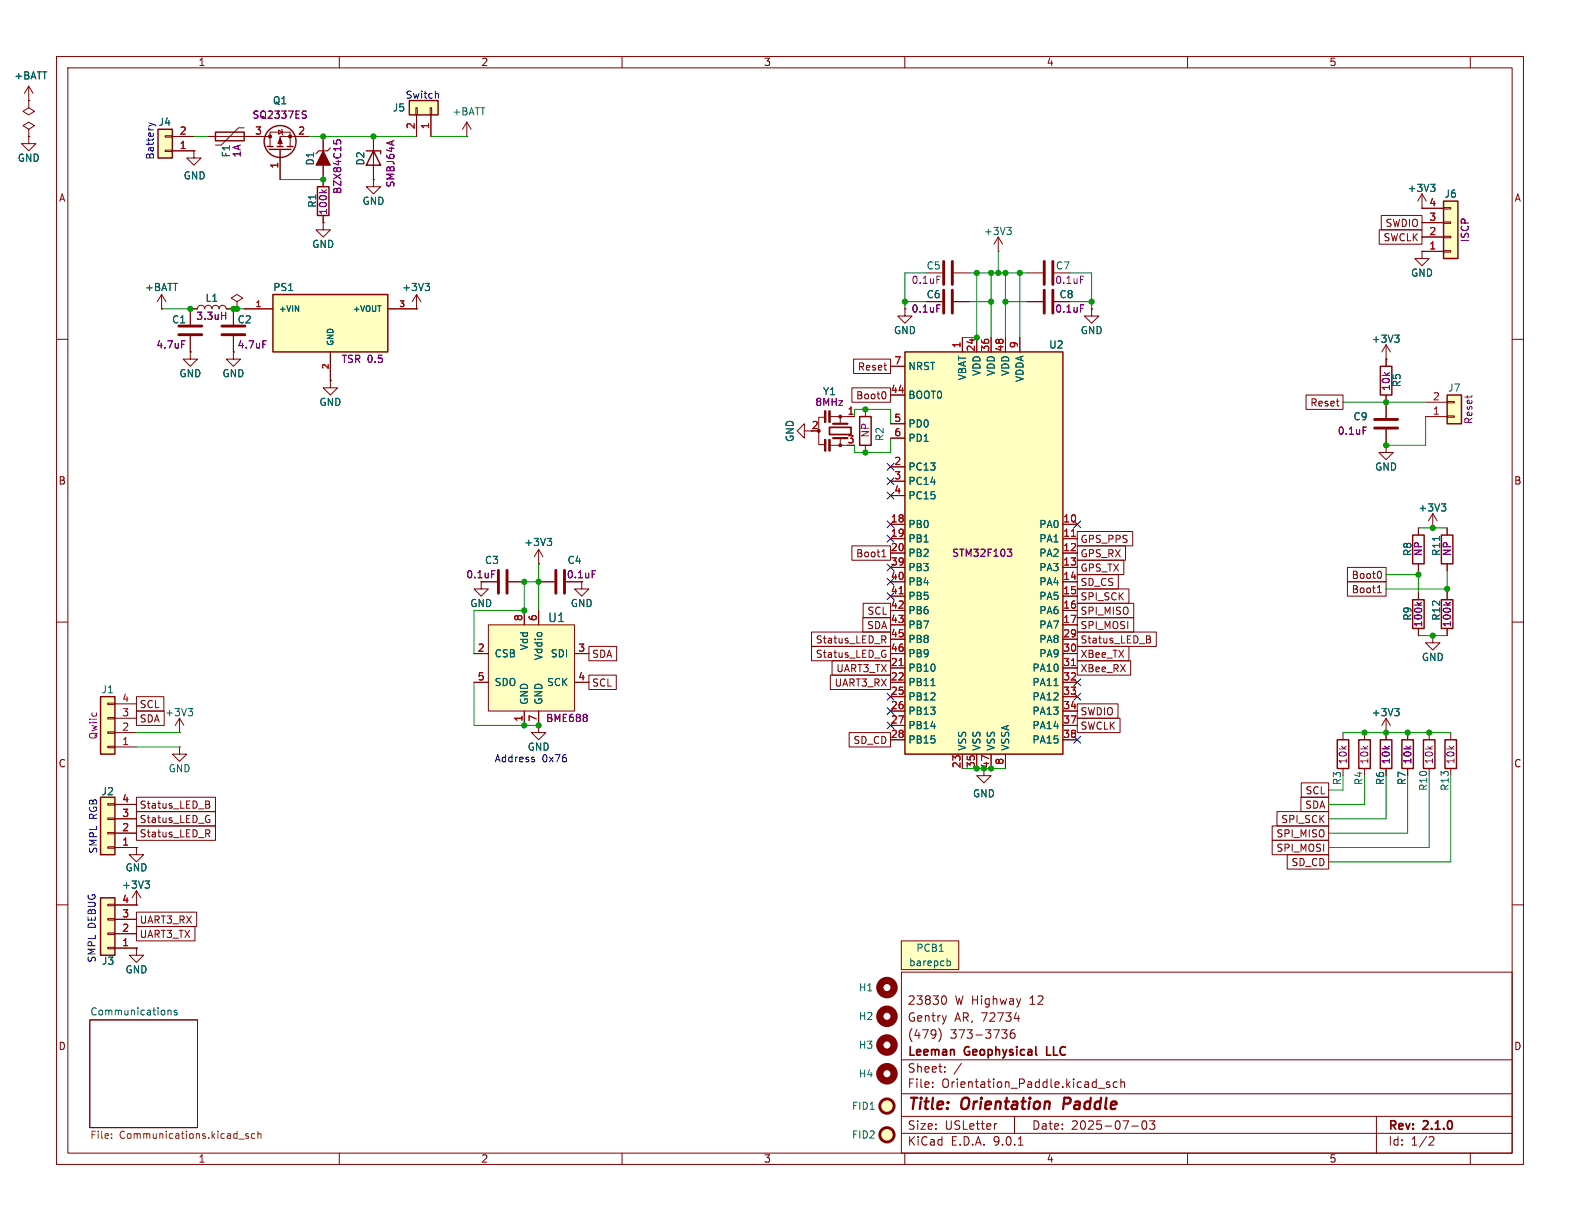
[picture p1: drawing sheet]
<svg xmlns="http://www.w3.org/2000/svg" width="279mm" height="216mm" viewBox="0 0 279 216" stroke-linecap="round" stroke-linejoin="round" font-family="sans-serif">
<defs><g id="words">
<g font-size="2.8" fill="#840000">
<text x="160.4" y="196.8">Title:</text>
<text x="170.1" y="196.8">Orientation</text>
<text x="188.9" y="196.8">Paddle</text>
</g>
<text font-size="2.1" fill="#006464" x="96.8" y="110.2">U1</text>
<g font-size="2.1" fill="#840000">
<text x="160.4" y="177.9">23830</text>
<text x="168.8" y="177.9">W Highway</text>
<text x="182.2" y="177.9">12</text>
<text x="160.4" y="183.9">(479)</text>
<text x="160.4" y="180.9">Gentry</text>
<text x="168" y="183.9">373-3736</text>
<text x="168.8" y="180.9">AR, 72734</text>
<text x="160.4" y="189.9">Sheet:</text>
<text x="160.4" y="187.1">Leeman</text>
<text x="170.6" y="187.1">Geophysical</text>
<text x="185.7" y="187.1">LLC</text>
<text x="160.4" y="192.6">File:</text>
<text x="166.5" y="192.6">Orientation_Paddle.kicad_sch</text>
<text x="160.4" y="202.8">KiCad</text>
<text x="160.4" y="200">Size:</text>
<text x="167.1" y="200">USLetter</text>
<text x="168.1" y="202.8">E.D.A.</text>
<text x="175.7" y="202.8">9.0.1</text>
<text x="182.4" y="200">Date:</text>
<text x="189.4" y="200">2025-07-03</text>
<text x="245.4" y="200.2">Rev:</text>
<text x="245.4" y="202.8">Id:</text>
<text x="249.5" y="202.8">1/2</text>
<text x="251.8" y="200.2">2.1.0</text>
</g>
<g font-size="1.8" fill="#840000">
<text x="35" y="11.9">1</text>
<text x="85" y="11.9">2</text>
<text x="135" y="11.9">3</text>
<text x="185" y="11.9">4</text>
<text x="235" y="11.9">5</text>
<text x="10.3" y="35.9">A</text>
<text x="267.7" y="35.9">A</text>
<text x="244.9" y="40.3">SWDIO</text>
<text x="244.6" y="42.9">SWCLK</text>
<text x="151.6" y="65.7">Reset</text>
<text x="151.3" y="70.8">Boot0</text>
<text x="231.6" y="72.1">Reset</text>
<text x="10.3" y="85.9">B</text>
<text x="267.7" y="85.9">B</text>
<text x="151.3" y="98.7">Boot1</text>
<text x="191" y="101.3">GPS_TX</text>
<text x="191" y="98.7">GPS_RX</text>
<text x="191" y="96.2">GPS_PPS</text>
<text x="100.1" y="102.5">0.1uF</text>
<text x="191" y="103.8">SD_CS</text>
<text x="191" y="106.4">SPI_SCK</text>
<text x="238.9" y="105.1">Boot1</text>
<text x="238.9" y="102.6">Boot0</text>
<text x="144.2" y="114">Status_LED_R</text>
<text x="153.2" y="111.4">SDA</text>
<text x="153.3" y="108.9">SCL</text>
<text x="191" y="111.4">SPI_MOSI</text>
<text x="191" y="114">Status_LED_B</text>
<text x="191" y="108.9">SPI_MISO</text>
<text x="104.6" y="116.5">SDA</text>
<text x="144.2" y="116.5">Status_LED_G</text>
<text x="147.8" y="119.1">UART3_TX</text>
<text x="191" y="119.1">XBee_RX</text>
<text x="191" y="116.5">XBee_TX</text>
<text x="24.6" y="125.4">SCL</text>
<text x="104.6" y="121.6">SCL</text>
<text x="147.5" y="121.6">UART3_RX</text>
<text x="24.6" y="128">SDA</text>
<text x="150.8" y="131.8">SD_CD</text>
<text x="191" y="126.7">SWDIO</text>
<text x="191" y="129.2">SWCLK</text>
<text x="10.3" y="135.9">C</text>
<text x="267.7" y="135.9">C</text>
<text x="24.6" y="143.2">Status_LED_B</text>
<text x="230.7" y="143.2">SDA</text>
<text x="230.8" y="140.7">SCL</text>
<text x="24.6" y="145.7">Status_LED_G</text>
<text x="24.6" y="148.3">Status_LED_R</text>
<text x="225.6" y="148.3">SPI_MISO</text>
<text x="226.5" y="145.7">SPI_SCK</text>
<text x="225.6" y="150.8">SPI_MOSI</text>
<text x="228.3" y="153.4">SD_CD</text>
<text x="24.6" y="166.1">UART3_TX</text>
<text x="24.6" y="163.5">UART3_RX</text>
<text x="10.3" y="185.9">D</text>
<text x="267.7" y="185.9">D</text>
<text x="35" y="205.8">1</text>
<text x="85" y="205.8">2</text>
<text x="135" y="205.8">3</text>
<text x="185" y="205.8">4</text>
<text x="235" y="205.8">5</text>
</g>
<g font-size="1.8" fill="#006464">
<text x="2.4" y="14.2">+BATT</text>
<text x="27.9" y="22.5">J4</text>
<text x="48.2" y="18.6">Q1</text>
<text x="69.4" y="19.9">J5</text>
<text x="79.9" y="20.6">+BATT</text>
<text x="3" y="28.8">GND</text>
<text x="55.7" y="29.4" transform="rotate(-90 55.7 29.4)">D1</text>
<text x="64.6" y="29.4" transform="rotate(-90 64.6 29.4)">D2</text>
<text x="32.4" y="31.9">GND</text>
<text x="248.8" y="34.1">+3V3</text>
<text x="255.3" y="35.2">J6</text>
<text x="64" y="36.4">GND</text>
<text x="173.9" y="41.8">+3V3</text>
<text x="55.1" y="44">GND</text>
<text x="163.8" y="47.9">C5</text>
<text x="186.6" y="47.9">C7</text>
<text x="25.5" y="51.7">+BATT</text>
<text x="36.2" y="53.6">L1</text>
<text x="48.2" y="51.7">PS1</text>
<text x="71" y="51.7">+3V3</text>
<text x="163.8" y="52.9">C6</text>
<text x="187.3" y="52.9">C8</text>
<text x="249.4" y="49.1">GND</text>
<text x="30.3" y="57.4">C1</text>
<text x="41.9" y="57.4">C2</text>
<text x="158" y="59.3">GND</text>
<text x="191" y="59.3">GND</text>
<text x="160.5" y="65.6">NRST</text>
<text x="185.4" y="61.8">U2</text>
<text x="242.5" y="60.8">+3V3</text>
<text x="31.6" y="66.9">GND</text>
<text x="39.2" y="66.9">GND</text>
<text x="56.4" y="72">GND</text>
<text x="160.5" y="70.7">BOOT0</text>
<text x="171" y="67.4" transform="rotate(-90 171 67.4)">VBAT</text>
<text x="173.6" y="66.6" transform="rotate(-90 173.6 66.6)">VDD</text>
<text x="176.1" y="66.6" transform="rotate(-90 176.1 66.6)">VDD</text>
<text x="178.7" y="66.6" transform="rotate(-90 178.7 66.6)">VDD</text>
<text x="181.2" y="67.7" transform="rotate(-90 181.2 67.7)">VDDA</text>
<text x="247.9" y="68.6" transform="rotate(-90 247.9 68.6)">R5</text>
<text x="256" y="69.4">J7</text>
<text x="160.5" y="75.8">PD0</text>
<text x="239.2" y="74.5">C9</text>
<text x="140.6" y="78.2" transform="rotate(-90 140.6 78.2)">GND</text>
<text x="156.4" y="78.1" transform="rotate(-90 156.4 78.1)">R2</text>
<text x="160.5" y="78.3">PD1</text>
<text x="160.5" y="83.4">PC13</text>
<text x="243.1" y="83.4">GND</text>
<text x="160.5" y="86">PC14</text>
<text x="160.5" y="88.5">PC15</text>
<text x="160.5" y="93.6">PB0</text>
<text x="183.7" y="93.6">PA0</text>
<text x="250.7" y="90.7">+3V3</text>
<text x="85.7" y="99.9">C3</text>
<text x="92.6" y="96.7">+3V3</text>
<text x="100.3" y="99.9">C4</text>
<text x="160.5" y="96.1">PB1</text>
<text x="160.5" y="98.7">PB2</text>
<text x="160.5" y="101.2">PB3</text>
<text x="183.7" y="96.1">PA1</text>
<text x="183.7" y="98.7">PA2</text>
<text x="183.7" y="101.2">PA3</text>
<text x="254.9" y="98.4" transform="rotate(-90 254.9 98.4)">R11</text>
<text x="83.1" y="107.5">GND</text>
<text x="100.8" y="107.5">GND</text>
<text x="160.5" y="103.7">PB4</text>
<text x="160.5" y="106.3">PB5</text>
<text x="183.7" y="103.7">PA4</text>
<text x="183.7" y="106.3">PA5</text>
<text x="160.5" y="108.8">PB6</text>
<text x="160.5" y="111.4">PB7</text>
<text x="160.5" y="113.9">PB8</text>
<text x="183.7" y="108.8">PA6</text>
<text x="183.7" y="111.4">PA7</text>
<text x="183.7" y="113.9">PA8</text>
<text x="87.4" y="116.4">CSB</text>
<text x="93.6" y="115.1" transform="rotate(-90 93.6 115.1)">Vdd</text>
<text x="96.1" y="116.8" transform="rotate(-90 96.1 116.8)">Vddio</text>
<text x="97.3" y="116.4">SDI</text>
<text x="160.5" y="116.4">PB9</text>
<text x="160.5" y="119">PB10</text>
<text x="182.5" y="119">PA10</text>
<text x="183.7" y="116.4">PA9</text>
<text x="251.3" y="117.1">GND</text>
<text x="17.9" y="122.8">J1</text>
<text x="87.4" y="121.5">SDO</text>
<text x="93.6" y="124.7" transform="rotate(-90 93.6 124.7)">GND</text>
<text x="96.1" y="124.7" transform="rotate(-90 96.1 124.7)">GND</text>
<text x="96.6" y="121.5">SCK</text>
<text x="160.5" y="121.5">PB11</text>
<text x="160.5" y="124.1">PB12</text>
<text x="182.5" y="121.5">PA11</text>
<text x="182.5" y="124.1">PA12</text>
<text x="29.1" y="126.8">+3V3</text>
<text x="160.5" y="126.6">PB13</text>
<text x="160.5" y="129.1">PB14</text>
<text x="160.5" y="131.7">PB15</text>
<text x="182.5" y="126.6">PA13</text>
<text x="182.5" y="129.1">PA14</text>
<text x="182.5" y="131.7">PA15</text>
<text x="242.5" y="126.8">+3V3</text>
<text x="29.7" y="136.8">GND</text>
<text x="93.2" y="132.9">GND</text>
<text x="171" y="132.8" transform="rotate(-90 171 132.8)">VSS</text>
<text x="173.6" y="132.8" transform="rotate(-90 173.6 132.8)">VSS</text>
<text x="176.1" y="132.8" transform="rotate(-90 176.1 132.8)">VSS</text>
<text x="178.7" y="132.8" transform="rotate(-90 178.7 132.8)">VSSA</text>
<text x="17.9" y="140.8">J2</text>
<text x="172" y="141.2">GND</text>
<text x="237.3" y="138.9" transform="rotate(-90 237.3 138.9)">R3</text>
<text x="241.1" y="138.9" transform="rotate(-90 241.1 138.9)">R4</text>
<text x="245" y="138.9" transform="rotate(-90 245 138.9)">R6</text>
<text x="248.8" y="138.9" transform="rotate(-90 248.8 138.9)">R7</text>
<text x="252.6" y="139.9" transform="rotate(-90 252.6 139.9)">R10</text>
<text x="256.4" y="139.9" transform="rotate(-90 256.4 139.9)">R13</text>
<text x="22.1" y="154.3">GND</text>
<text x="21.5" y="157.3">+3V3</text>
<text x="17.9" y="170.8">J3</text>
<text x="22.1" y="172.3">GND</text>
<text x="160.7" y="171">barepcb</text>
<text x="161.9" y="168.5">PCB1</text>
<text x="15.9" y="179.6">Communications</text>
<text x="151.8" y="175.5">H1</text>
<text x="151.8" y="180.6">H2</text>
<text x="151.8" y="185.6">H3</text>
<text x="151.8" y="190.7">H4</text>
<text x="150.6" y="196.4">FID1</text>
<text x="150.6" y="201.5">FID2</text>
</g>
<g font-size="1.8" fill="#0000c2">
<text x="71.6" y="17.5">Switch</text>
<text x="27.3" y="28.3" transform="rotate(-90 27.3 28.3)">Battery</text>
<text x="87.4" y="134.9">Address</text>
<text x="95.9" y="134.9">0x76</text>
<text x="17.4" y="144.9" transform="rotate(-90 17.4 144.9)">RGB</text>
<text x="17.4" y="151" transform="rotate(-90 17.4 151)">SMPL</text>
<text x="17.1" y="164.2" transform="rotate(-90 17.1 164.2)">DEBUG</text>
<text x="17.1" y="170.3" transform="rotate(-90 17.1 170.3)">SMPL</text>
</g>
<g font-size="1.8" fill="#a90000">
<text x="31.7" y="23.9">2</text>
<text x="45" y="23.9">3</text>
<text x="52.6" y="23.9">2</text>
<text x="73.4" y="22.9" transform="rotate(-90 73.4 22.9)">2</text>
<text x="75.9" y="22.9" transform="rotate(-90 75.9 22.9)">1</text>
<text x="31.7" y="26.4">1</text>
<text x="49.3" y="29.9" transform="rotate(-90 49.3 29.9)">1</text>
<text x="252.7" y="41.7">2</text>
<text x="252.7" y="39.1">3</text>
<text x="252.7" y="36.6">4</text>
<text x="252.7" y="44.2">1</text>
<text x="158" y="64.5">7</text>
<text x="169.9" y="61.7" transform="rotate(-90 169.9 61.7)">1</text>
<text x="172.5" y="62.3" transform="rotate(-90 172.5 62.3)">24</text>
<text x="175" y="62.3" transform="rotate(-90 175 62.3)">36</text>
<text x="177.5" y="62.3" transform="rotate(-90 177.5 62.3)">48</text>
<text x="180.1" y="61.7" transform="rotate(-90 180.1 61.7)">9</text>
<text x="157.4" y="69.6">44</text>
<text x="253.3" y="70.9">2</text>
<text x="143.4" y="75.9">2</text>
<text x="149.8" y="73.4">1</text>
<text x="158" y="74.7">5</text>
<text x="158" y="77.2">6</text>
<text x="253.3" y="73.4">1</text>
<text x="149.8" y="78.5">3</text>
<text x="158" y="82.3">2</text>
<text x="158" y="84.8">3</text>
<text x="158" y="87.4">4</text>
<text x="157.4" y="92.5">18</text>
<text x="157.4" y="95">19</text>
<text x="187.9" y="92.5">10</text>
<text x="187.9" y="95">11</text>
<text x="157.4" y="97.5">20</text>
<text x="157.4" y="100.1">39</text>
<text x="187.9" y="97.5">12</text>
<text x="187.9" y="100.1">13</text>
<text x="157.4" y="102.6">40</text>
<text x="157.4" y="105.2">41</text>
<text x="157.4" y="107.7">42</text>
<text x="187.9" y="102.6">14</text>
<text x="187.9" y="105.2">15</text>
<text x="187.9" y="107.7">16</text>
<text x="92.5" y="109.9" transform="rotate(-90 92.5 109.9)">8</text>
<text x="95" y="109.9" transform="rotate(-90 95 109.9)">6</text>
<text x="157.4" y="110.2">43</text>
<text x="157.4" y="112.8">45</text>
<text x="187.9" y="110.2">17</text>
<text x="187.9" y="112.8">29</text>
<text x="84.4" y="115.3">2</text>
<text x="102.2" y="115.3">3</text>
<text x="157.4" y="115.3">46</text>
<text x="157.4" y="117.9">21</text>
<text x="187.9" y="115.3">30</text>
<text x="187.9" y="117.9">31</text>
<text x="21.5" y="124.2">4</text>
<text x="84.4" y="120.4">5</text>
<text x="102.2" y="120.4">4</text>
<text x="157.4" y="120.4">22</text>
<text x="157.4" y="122.9">25</text>
<text x="157.4" y="125.5">26</text>
<text x="187.9" y="120.4">32</text>
<text x="187.9" y="122.9">33</text>
<text x="187.9" y="125.5">34</text>
<text x="21.5" y="131.8">1</text>
<text x="21.5" y="129.3">2</text>
<text x="21.5" y="126.7">3</text>
<text x="92.5" y="127.7" transform="rotate(-90 92.5 127.7)">1</text>
<text x="95" y="127.7" transform="rotate(-90 95 127.7)">7</text>
<text x="157.4" y="128">27</text>
<text x="157.4" y="130.6">28</text>
<text x="187.9" y="128">37</text>
<text x="187.9" y="130.6">38</text>
<text x="169.9" y="135.9" transform="rotate(-90 169.9 135.9)">23</text>
<text x="172.5" y="135.9" transform="rotate(-90 172.5 135.9)">35</text>
<text x="177.5" y="135.3" transform="rotate(-90 177.5 135.3)">8</text>
<text x="21.5" y="142">4</text>
<text x="21.5" y="149.6">1</text>
<text x="21.5" y="147.1">2</text>
<text x="21.5" y="144.5">3</text>
<text x="21.5" y="159.8">4</text>
<text x="21.5" y="167.4">1</text>
<text x="21.5" y="164.8">2</text>
<text x="21.5" y="162.3">3</text>
</g>
<g font-size="1.8" fill="#840084">
<text x="44.6" y="21.2">SQ2337ES</text>
<text x="40.9" y="27.9" transform="rotate(-90 40.9 27.9)">F1</text>
<text x="42.8" y="27.9" transform="rotate(-90 42.8 27.9)">1A</text>
<text x="60.6" y="34.4" transform="rotate(-90 60.6 34.4)">BZX84C15</text>
<text x="70" y="33.3" transform="rotate(-90 70 33.3)">SMBJ64A</text>
<text x="56.1" y="36.8" transform="rotate(-90 56.1 36.8)">R1</text>
<text x="58" y="38.1" transform="rotate(-90 58 38.1)">100k</text>
<text x="259.9" y="42.9" transform="rotate(-90 259.9 42.9)">ISCP</text>
<text x="161.1" y="50.4">0.1uF</text>
<text x="186.5" y="50.4">0.1uF</text>
<text x="34.6" y="56.7">3.3uH</text>
<text x="161.1" y="55.5">0.1uF</text>
<text x="186.5" y="55.5">0.1uF</text>
<text x="27.5" y="61.8">4.7uF</text>
<text x="41.9" y="61.8">4.7uF</text>
<text x="60.3" y="64.4">TSR 0.5</text>
<text x="144.1" y="72">8MHz</text>
<text x="145.4" y="70.1">Y1</text>
<text x="246" y="69.2" transform="rotate(-90 246 69.2)">10k</text>
<text x="153.9" y="77.5" transform="rotate(-90 153.9 77.5)">NP</text>
<text x="236.5" y="77.1">0.1uF</text>
<text x="260.6" y="75.1" transform="rotate(-90 260.6 75.1)">Reset</text>
<text x="168.3" y="98.7">STM32F103</text>
<text x="249.8" y="98.4" transform="rotate(-90 249.8 98.4)">R8</text>
<text x="251.7" y="98.4" transform="rotate(-90 251.7 98.4)">NP</text>
<text x="256.8" y="98.4" transform="rotate(-90 256.8 98.4)">NP</text>
<text x="82.4" y="102.5">0.1uF</text>
<text x="249.8" y="109.8" transform="rotate(-90 249.8 109.8)">R9</text>
<text x="251.7" y="111" transform="rotate(-90 251.7 111)">100k</text>
<text x="254.9" y="109.8" transform="rotate(-90 254.9 109.8)">R12</text>
<text x="256.8" y="111" transform="rotate(-90 256.8 111)">100k</text>
<text x="17.4" y="130.9" transform="rotate(-90 17.4 130.9)">Qwiic</text>
<text x="96.5" y="127.9">BME688</text>
<text x="238.4" y="135.2" transform="rotate(-90 238.4 135.2)">10k</text>
<text x="242.2" y="135.2" transform="rotate(-90 242.2 135.2)">10k</text>
<text x="246" y="135.2" transform="rotate(-90 246 135.2)">10k</text>
<text x="249.8" y="135.2" transform="rotate(-90 249.8 135.2)">10k</text>
<text x="253.6" y="135.2" transform="rotate(-90 253.6 135.2)">10k</text>
<text x="257.4" y="135.2" transform="rotate(-90 257.4 135.2)">10k</text>
</g>
<text font-size="1.8" fill="#009600" x="175" y="135.9" transform="rotate(-90 175 135.9)">47</text>
<g font-size="1.8" fill="#725600">
<text x="15.9" y="201.7">File:</text>
<text x="21.1" y="201.7">Communications.kicad_sch</text>
</g>
<g font-size="1.4" fill="#a90000">
<text x="45.1" y="54.4">1</text>
<text x="70.5" y="54.4">3</text>
<text x="58.2" y="65.4" transform="rotate(-90 58.2 65.4)">2</text>
</g>
<g font-size="1.4" fill="#006464">
<text x="49.3" y="55.3">+VIN</text>
<text x="62.3" y="55.3">+VOUT</text>
<text x="59.2" y="61.2" transform="rotate(-90 59.2 61.2)">GND</text>
</g>
</g></defs>
<g fill="none" stroke="#840000" stroke-width=".18">
<path d="M10 10h259.4v195.9h-259.4zM12 12h255.4v191.9h-255.4zM60 10v2M110 10v2M160 10v2M210 10v2M260 10v2M10 60h2M245.1 78.7v1.3h-1.3l1.3 1.3 1.3-1.3h-1.3M245.1 78.7h.1M267.4 60h2M10 110h2"/>
<path d="M267.4 110h2M10 160h2M159.4 171.9h108v32h-108zM166.9 176.1a.81 .81 0 0 1 .5 .6 .81 .81 0 0 1-.3 .8l-.2 .1M180.1 179.6v1M267.4 160h2M15.9 180.3h19v19.1h-19zM159.4 197.4h108M159.4 193.4h108M159.4 187.4h108M164.9 192.1v.2M164.9 191.4v.1"/>
<path d="M166.1 181.9a1.74 1.74 0 0 1-.1 2.3M167.1 189.4v.2M167.1 188.7v.1M170 188l-1.3 1.9M176.3 198.7l-.3 .1M177.1 182.1h1l-.5 .6 .4 .1 .1 .5-.3 .3h-.4M179.4 180.1h.9M179.4 182.1a.59 .59 0 0 0-.8 .6v.6l.2 .2 .4 .1 .2-.2 .1-.5-.1-.2h-.5l-.3 .2M179.4 197.4v3M194.2 192.4h1.2M196.2 191.4l-.3-.1-.3 .2 .1 .2 .5 .2v.3h-.6M197.6 191.4l-.5-.1-.2 .3v.4l.1 .2h.6"/>
<path d="M198.2 191.4l.2-.1 .4 .1 .1 .9M198.2 190.8v1.5M200.1 199.1h1.2M202.1 198.3l.2-.1a.81 .81 0 0 1 .6 .6 .81 .81 0 0 1-.3 .8l-.2 .1a.81 .81 0 0 1-.3-1.4zM203.3 198.2h.9l-.5 .6 .4 .1v.6l-.2 .2h-.4l-.2-.2M243.4 197.4v6.5M60 203.9v2M110 203.9v2M159.4 200.4h108M160 203.9v2M180.1 202.5h.8M210 203.9v2"/>
<path d="M252.9 201l.5 .1 .2 .3-1 1.1h1M260 203.9v2"/>
</g>
<path d="M188.2 194.1l-.2 2" fill="none" stroke="#840000" stroke-width=".4"/>
<path d="M185.1 185.1v1.5h.7" fill="none" stroke="#840000" stroke-width=".3"/>
<path d="M29.7 178.6v.9M29.7 178.7l.2-.1 .3 .1v.8M31.3 178.7l-.3-.1-.2 .2 .1 .2 .4 .1v.3h-.5" fill="none" stroke="#006464" stroke-width=".18"/>
<path d="M19.7 201.2v.1M19.7 200.5v.1M42.2 201.4h1M43.9 200.5h-.3l-.2 .1 .1 .2 .4 .1v.3h-.5M45.1 200.5h-.4l-.2 .2 .1 .5h.5M45.6 200.6l.2-.1h.3l.1 .8M45.6 200v1.3" fill="none" stroke="#725600" stroke-width=".18"/>
<path d="M86.4 110.5h15.2v15.2h-15.2z" fill="#ffffc2"/>
<g fill="none" stroke="#840000" stroke-width=".18">
<path d="M5.1 22.9l1-.7-1-.6-1 .6 1 .7v1.2M5.1 24.1h.1M57.1 24.1v2.6M57.1 29.2v2.6M66 24.1v7.7M33.7 54.6h1.2a.64 .64 0 0 1 .7-.6 .64 .64 0 0 1 .6 .6 .64 .64 0 0 1 .6-.6 .64 .64 0 0 1 .7 .6 .64 .64 0 0 1 .6-.6 .64 .64 0 0 1 .6 .6 .64 .64 0 0 1 .7-.6 .64 .64 0 0 1 .6 .6h1.3M245.1 63.5v1.3M245.1 69.9v4M245.1 75.9v2.8M83.8 115.6h2.6M86.4 110.5h15.2v15.2h-15.2zM92.7 108v2.5"/>
<path d="M95.2 108v2.5M101.6 115.6h2.5M83.8 120.7h2.6M92.7 125.7v2.6M95.2 125.7v2.6M101.6 120.7h2.5"/>
</g>
<path d="M59 24.8v.6M59.5 25.3v-.3l.2-.3 .4 .1 .2 .5M39.2 55.8h.7M39.9 55.2v1.3M241 75.5h.6M103.8 126.4v.3M103.8 127v.5" fill="none" stroke="#840084" stroke-width=".18"/>
<path d="M243.1 74.2h4M243.1 75.7h4" fill="none" stroke="#840000" stroke-width=".51"/>
<path d="M64.8 26.7h2.5v.5M66 26.7l1.3 2.5h-2.5zM244.1 64.8h2v5.1h-2z" fill="none" stroke="#840000" stroke-width=".25"/>
<path d="M58.4 26.2l-.5 .5h-1.5l-.5 .5" fill="none" stroke="#840000" stroke-width=".2"/>
<path d="M57.1 26.7l1.3 2.5h-2.5z" fill="#840000" stroke="#840000" stroke-width=".18"/>
<path d="M255.9 69.9h2.5v5h-2.5z" fill="#ffffc2"/>
<path d="M255.9 69.9h2.5v5h-2.5z" fill="none" stroke="#840000" stroke-width=".25"/>
<path d="M33.7 54.6v2.8M33.7 59.4v2.8M245.1 63.5h.1M245.1 61l.8 1.2M245.1 61l-.8 1.2M245.1 61v2.5M252.1 73.7h3.8M252.1 71.1h3.8M255.9 73.5h1.3v.3h-1.3zM255.9 71h1.3v.2h-1.3z" fill="none" stroke="#840000" stroke-width=".18"/>
<path d="M246.6 59.3h.8l-.4 .4M247.2 59.7l.2 .3v.3l-.2 .2" fill="none" stroke="#006464" stroke-width=".18"/>
<path d="M31.6 57.7h4.1M31.6 59.2h4.1" fill="none" stroke="#840000" stroke-width=".51"/>
<path d="M32.1 60.3h.6" fill="none" stroke="#840084" stroke-width=".18"/>
<path d="M160 62.2h28v71.2h-28z" fill="#ffffc2"/>
<path d="M160 62.2h28v71.2h-28zM249.8 94.6h2v5.1h-2zM254.9 94.6h2v5.1h-2zM249.8 106h2v5.1h-2zM254.9 106h2v5.1h-2z" fill="none" stroke="#840000" stroke-width=".25"/>
<g fill="none" stroke="#840000" stroke-width=".18">
<path d="M5.1 17.8h.1M5.1 15.2l-.8 1.3M5.1 15.2l.7 1.3M5.1 15.2v2.6M5.1 24.1v1.3h1.2l-1.2 1.3-1.3-1.3h1.3M5.1 24.1h.1M57.1 39.4v1.2h1.3l-1.3 1.3-1.2-1.3h1.2M57.1 39.4h.1M66 31.8v1.2h1.3l-1.3 1.3-1.2-1.3h1.2M66 31.8h.1M251.5 36.8h.1M251.5 34.3l-.8 1.3"/>
<path d="M251.5 34.3l.7 1.3M251.5 34.3v2.5M28.6 54.6h.1M28.6 52.1l-.8 1.2M28.6 52.1l.7 1.2M28.6 52.1v2.5M41.9 53.3l1-.6-1-.6-1 .6 1 .6v1.3M41.9 54.6h.1M160 54.6v1.3h1.3l-1.3 1.3-1.3-1.3h1.3M160 54.6h.1M170.2 59.7v2.5M172.7 59.7v2.5"/>
<path d="M175.3 59.7v2.5M177.8 59.7v2.5M180.3 59.7v2.5M193 54.6v1.3h1.3l-1.3 1.3-1.2-1.3h1.2M193 54.6h.1M251.5 44.5v1.2h1.2l-1.2 1.3-1.3-1.3h1.3M251.5 44.5h.1M33.7 62.2v1.3h1.2l-1.2 1.3-1.3-1.3h1.3M33.7 62.2h.1M41.3 62.2v1.3h1.2l-1.2 1.3-1.3-1.3h1.3M41.3 62.2h.1M58.4 67.3v1.3h1.3l-1.3 1.3-1.3-1.3h1.3"/>
<path d="M58.4 67.3h.1M157.5 64.8h2.5M157.5 69.9h2.5M157.5 74.9h2.5M157.5 77.5h2.5M157.5 82.6h2.5M157.5 85.1h2.5M157.5 87.6h2.5M157.5 92.7h2.5M157.5 95.3h2.5M157.5 97.8h2.5M188 92.7h2.5"/>
<path d="M188 95.3h2.5M188 97.8h2.5M250.8 93.3v1.3M250.8 99.7v1.3M253.4 93.3h.1M253.4 90.8l-.8 1.3M253.4 90.8l.7 1.3M253.4 90.8v2.5M255.9 93.3v1.3M255.9 99.7v1.3M87.9 102.9h-2.8v1.2h1.3l-1.3 1.3-1.3-1.3h1.3M89.9 102.9h2.8"/>
<path d="M157.5 100.3h2.5M157.5 102.9h2.5M157.5 105.4h2.5M157.5 108h2.5M157.5 110.5h2.5M157.5 113h2.5M157.5 115.6h2.5M157.5 118.1h2.5M188 100.3h2.5M188 102.9h2.5M188 105.4h2.5M188 108h2.5"/>
<path d="M188 110.5h2.5M188 113h2.5M188 115.6h2.5M188 118.1h2.5M250.8 104.8v1.2M250.8 111.1v1.3M255.9 104.8v1.2M255.9 111.1v1.3M157.5 120.7h2.5M157.5 123.2h2.5M157.5 125.7h2.5M157.5 128.3h2.5"/>
<path d="M157.5 130.8h2.5M170.2 133.4v2.5M172.7 133.4v2.5M175.3 133.4v2.5M177.8 133.4v2.5M188 120.7h2.5M188 123.2h2.5M188 125.7h2.5M188 128.3h2.5M188 130.8h2.5"/>
</g>
<path d="M189.5 94.8h.7M159 105h.7M159 117.7h.7M189.5 117.7h.7" fill="none" stroke="#a90000" stroke-width=".18"/>
<path d="M253 32.6h.8l-.5 .5M253.5 33.1l.3 .2v.3l-.3 .3M254.6 94.9v.7M254.9 89.1h.8l-.5 .5M255.4 89.6l.3 .2v.3l-.3 .3M164.6 121.2h.7M186.4 121.2h.7" fill="none" stroke="#006464" stroke-width=".18"/>
<path d="M178.1 97.1h.8l-.4 .5 .3 .1 .1 .4-.2 .3h-.4M86.9 100.9h.6M250.6 106.5l.4 .5M251.4 106.5l-.5 .4M255.6 106.5l.5 .5M256.5 106.5l-.5 .4" fill="none" stroke="#840084" stroke-width=".18"/>
<path d="M88.1 100.8v4.1M89.7 100.8v4.1" fill="none" stroke="#840000" stroke-width=".51"/>
<circle cx="156.8" cy="174.6" r="1.27" fill="none" stroke="#840000" stroke-width="1.3"/>
<path d="M48.3 52.1h20.3v10.1h-20.3z" fill="#ffffc2"/>
<g fill="none" stroke="#840000" stroke-width=".25">
<path d="M38.1 23.4h5.1v1.5h-5.1zM47.2 25.9h1.1M47.6 26.4h3.8M49 25.9h1M50.8 25.9h1M56.1 33h2.1v5.1h-2.1zM48.3 52.1h20.3v10.1h-20.3z"/>
<circle cx="49.5" cy="25" r="2.82"/>
</g>
<g fill="none" stroke="#840000" stroke-width=".18">
<path d="M34.3 26.7v1.2h1.3l-1.3 1.3-1.3-1.3h1.3M34.3 26.7h.1M36.8 24.1h11M43.2 22.6h-1l-3.1 3.1h-1M47.8 24.1v-.7h3.5v2.5M47.8 24.1v1.8M49.3 23l.6 .4-.6 .3zM49.5 26.4v.2M49.5 26.7v5.1M49.8 22.9l.1 .1v.7l.1 .2M54.6 24.1h-5.1v1.8M57.1 31.8v1.2"/>
<path d="M57.1 38.1v1.3M41.3 54.6v2.8M41.3 59.4v2.8M43.2 54.6h5.1M68.6 54.6h5.1M58.4 62.2v5.1M253.4 112.4v1.3h1.2l-1.2 1.2-1.3-1.2h1.3M253.4 112.4h.1"/>
</g>
<path d="M53.7 19.6l.5 .1M53.9 20.3l.3 .2-.3 .4M56.9 33.6l.5 .5M57.7 33.6l-.5 .3M46.5 60.3h.6" fill="none" stroke="#840084" stroke-width=".18"/>
<path d="M39.2 57.7h4.1M39.2 59.2h4.1" fill="none" stroke="#840000" stroke-width=".51"/>
<g fill="#840000" stroke="#840000" stroke-width=".18">
<path d="M49.5 24.4l.4 1h-.8z"/>
<circle cx="51.3" cy="24.1" r=".28"/>
<circle cx="47.8" cy="24.1" r=".28"/>
</g>
<path d="M27.9 22.9h2.6v5h-2.6z" fill="#ffffc2"/>
<path d="M27.9 22.9h2.6v5h-2.6z" fill="none" stroke="#840000" stroke-width=".25"/>
<path d="M29.2 26.5h1.3v.3h-1.3zM29.2 24h1.3v.3h-1.3zM30.5 26.7h3.8M30.5 24.1h3.8M24.1 157.5l.8 1.3M24.1 157.5l-.7 1.3M24.1 157.5v2.5M24.1 160h.1" fill="none" stroke="#840000" stroke-width=".18"/>
<path d="M25.6 155.8h.8l-.4 .5M26.2 156.3l.2 .2v.3l-.2 .2" fill="none" stroke="#006464" stroke-width=".18"/>
<path d="M159.4 166.4h10.1v5.1h-10.1z" fill="#ffffc2"/>
<path d="M159.4 166.4h10.1v5.1h-10.1z" fill="none" stroke="#840000" stroke-width=".18"/>
<path d="M167.6 169.9l.4 .1 .1 .2-.1 .4-.4 .2" fill="none" stroke="#006464" stroke-width=".18"/>
<path d="M17.8 141h2.5v10.1h-2.5z" fill="#ffffc2"/>
<path d="M236.5 130.8h2v5.1h-2zM240.3 130.8h2v5.1h-2zM244.1 130.8h2v5.1h-2zM247.9 130.8h2v5.1h-2zM251.7 130.8h2v5.1h-2zM255.5 130.8h2.1v5.1h-2.1zM17.8 141h2.5v10.1h-2.5z" fill="none" stroke="#840000" stroke-width=".25"/>
<g fill="none" stroke="#840000" stroke-width=".18">
<path d="M174 135.9v1.3h1.3l-1.3 1.2-1.3-1.2h1.3M237.5 129.5v1.3M237.5 135.9v1.3M241.3 129.5v1.3M241.3 135.9v1.3M245.1 129.5h.1M245.1 127l.8 1.3M245.1 127l-.8 1.3M245.1 127v3.8M245.1 135.9v1.3M248.9 129.5v1.3M248.9 135.9v1.3"/>
<path d="M252.7 129.5v1.3M252.7 135.9v1.3M256.5 129.5v1.3M256.5 135.9v1.3M19 149.7h1.3v.3h-1.3zM19 147.2h1.3v.2h-1.3zM19 144.7h1.3v.2h-1.3zM19 142.1h1.3v.3h-1.3zM20.3 149.9h3.8M20.3 147.3h3.8M20.3 144.8h3.8M20.3 142.2h3.8"/>
<path d="M24.1 149.9v1.2h-1.2l1.2 1.3 1.3-1.3h-1.3M24.1 149.9h.1M24.1 167.6v1.3h-1.2l1.2 1.3 1.3-1.3h-1.3M24.1 167.6h.1"/>
</g>
<circle cx="156.8" cy="179.7" r="1.27" fill="none" stroke="#840000" stroke-width="1.3"/>
<circle cx="156.8" cy="195.6" r="1.27" fill="#ffffc2" stroke="#ffffc2" stroke-width=".18"/>
<circle cx="156.8" cy="195.6" r="1.27" fill="none" stroke="#840000" stroke-width=".51"/>
<path d="M246.6 125.3h.8l-.4 .5M247.2 125.8l.2 .2v.3l-.2 .3" fill="none" stroke="#006464" stroke-width=".18"/>
<path d="M17.8 158.8h2.5v10.1h-2.5z" fill="#ffffc2"/>
<path d="M17.8 158.8h2.5v10.1h-2.5z" fill="none" stroke="#840000" stroke-width=".25"/>
<path d="M19 159.9h1.3v.2h-1.3zM19 167.5h1.3v.3h-1.3zM19 165h1.3v.2h-1.3zM19 162.4h1.3v.3h-1.3zM20.3 167.6h3.8M20.3 165.1h3.8M20.3 162.6h3.8M20.3 160h3.8" fill="none" stroke="#840000" stroke-width=".18"/>
<path d="M255.3 35.6h2.5v10.1h-2.5z" fill="#ffffc2"/>
<path d="M255.3 35.6h2.5v10.1h-2.5z" fill="none" stroke="#840000" stroke-width=".25"/>
<g fill="none" stroke="#840000" stroke-width=".18">
<path d="M251.5 39.4h3.8M251.5 36.8h3.8M255.3 39.2h1.2v.3h-1.2zM255.3 36.7h1.2v.3h-1.2zM176.5 44.5h.1M176.5 41.9l-.7 1.3M176.5 41.9l.8 1.3M176.5 41.9v2.6M251.5 44.5h3.8M251.5 41.9h3.8M255.3 44.3h1.2v.3h-1.2zM255.3 41.8h1.2v.2h-1.2z"/>
<path d="M31.7 132.1v1.3h1.3l-1.3 1.2-1.2-1.2h1.2M31.7 132.1h.1M95.2 128.3v1.2h1.3l-1.3 1.3-1.2-1.3h1.2M95.2 128.3h.1"/>
</g>
<g fill="none" stroke="#840000" stroke-width="1.3">
<circle cx="156.8" cy="189.9" r="1.27"/>
<circle cx="156.8" cy="184.8" r="1.27"/>
</g>
<circle cx="156.8" cy="200.7" r="1.27" fill="#ffffc2" stroke="#ffffc2" stroke-width=".18"/>
<circle cx="156.8" cy="200.7" r="1.27" fill="none" stroke="#840000" stroke-width=".51"/>
<path d="M178 40.2h.8l-.4 .5M178.6 40.7l.2 .2v.3l-.2 .3" fill="none" stroke="#006464" stroke-width=".18"/>
<path d="M17.8 123.2h2.5v10.2h-2.5z" fill="#ffffc2"/>
<path d="M152 73.7h2.1v5h-2.1zM17.8 123.2h2.5v10.2h-2.5z" fill="none" stroke="#840000" stroke-width=".25"/>
<g fill="none" stroke="#840000" stroke-width=".18">
<path d="M73.7 54.6h.1M73.7 52.1l-.8 1.2M73.7 52.1l.7 1.2M73.7 52.1v2.5M163.8 48.3h2.8M163.8 53.3h2.8M168.7 48.3h2.7M168.7 53.3h2.7M181.6 48.3h2.8M181.6 53.3h2.8M186.4 53.3h2.8M142.2 76.2v-1.3l-1.2 1.3 1.2 1.3v-1.3h1.3"/>
<path d="M145.9 73.8h-1.1v4.8h1M146.8 73.7h4.3M146.8 78.7h3.1M148.6 73.7v1.1M148.6 77.5v1.2M153 72.4v1.3M153 78.7v1.3M95.2 99.7h.1M95.2 97.2l-.7 1.2M95.2 97.2l.8 1.2M95.2 97.2v2.5M95.2 102.9h2.8"/>
<path d="M102.9 102.9v1.2h1.2l-1.2 1.3-1.3-1.3h1.3M19 132h1.3v.2h-1.3zM19 129.4h1.3v.3h-1.3zM19 126.9h1.3v.2h-1.3zM19 124.3h1.3v.3h-1.3zM20.3 132.1h3.8M20.3 129.5h3.8M20.3 127h3.8M20.3 124.5h3.8M31.7 129.5h.1M31.7 127l-.7 1.3M31.7 127l.8 1.3"/>
<path d="M31.7 127v2.5"/>
</g>
<path d="M75.2 50.1h.8l-.5 .5M75.7 50.6l.3 .2v.3l-.3 .3M96.8 95.2h.7l-.4 .5M97.3 95.7l.2 .2v.3l-.2 .3M33.3 125.3h.7l-.4 .5M33.8 125.8l.2 .2v.3l-.2 .3" fill="none" stroke="#006464" stroke-width=".18"/>
<path d="M166.9 46.2v4.1M166.9 51.3v4.1M168.4 46.2v4.1M168.4 51.3v4.1M184.7 46.2v4.1M184.7 51.3v4.1M186.2 46.2v4.1M186.2 51.3v4.1M98.3 100.8v4.1M99.8 100.8v4.1" fill="none" stroke="#840000" stroke-width=".51"/>
<path d="M165.7 48.8h.6M165.7 53.9h.6M191.1 48.8h.6M191.1 53.9h.6M104.7 100.9h.6" fill="none" stroke="#840084" stroke-width=".18"/>
<g fill="#840000" stroke="#840000" stroke-width=".18">
<path d="M146.6 72.6h.2v2.1h-.2z"/>
<path d="M145.8 72.6h.2v2.1h-.2z"/>
<path d="M146.6 77.7h.2v2.1h-.2z"/>
<path d="M145.8 77.7h.2v2.1h-.2z"/>
<circle cx="148.6" cy="73.7" r=".25"/>
<circle cx="144.8" cy="76.2" r=".25"/>
<circle cx="148.6" cy="78.7" r=".25"/>
</g>
<path d="M147.3 74.9h2.6M147.3 77.5h2.6" fill="none" stroke="#840000" stroke-width=".38"/>
<path d="M146.7 75.6h3.8v1.2h-3.8z" fill="none" stroke="#840000" stroke-width=".3"/>
<path d="M72.4 17.8h5.1v2.5h-5.1z" fill="#ffffc2"/>
<path d="M72.4 17.8h5.1v2.5h-5.1z" fill="none" stroke="#840000" stroke-width=".25"/>
<g fill="none" stroke="#840000" stroke-width=".18">
<path d="M5.1 17.8v1.3l1 .6-1 .6-1-.6 1-.6M5.1 17.8h.1M73.5 19.1h.3v1.2h-.3zM76.1 19.1h.2v1.2h-.2zM5.1 24.1h.1M30.5 26.7h3.8M30.5 24.1h3.8M34.3 26.7h.1M36.8 24.1h1.3M43.2 24.1h3.8M49.5 26.7v5.1M52.1 24.1h2.5"/>
<path d="M57.1 39.4h.1M57.1 24.1v2.6M57.1 29.2v3.8M57.1 38.1v1.3M66 31.8h.1M66 24.1v2.6M66 29.2v2.6M73.7 20.3v3.8M76.2 20.3v3.8M82.5 24.1h.1M82.5 21.6l-.7 1.3M82.5 21.6l.8 1.3"/>
<path d="M82.5 21.6v2.5M244.3 38.1h7.2v2.5h-7.2zM251.5 36.8h.1M251.5 39.4h3.8M251.5 36.8h3.8M28.6 54.6h.1M33.7 59.4v2.8M34.9 54.6h-1.2v2.8M40 54.6h1.3v2.8M41.3 59.4v2.8M41.9 54.6h.1M43.2 54.6h5.1"/>
<path d="M68.6 54.6h5.1M73.7 54.6h.1M160 54.6h.1M163.8 53.3h2.8M168.7 53.3h2.7M170.2 59.7v2.5M172.7 59.7v2.5M175.3 59.7v2.5M177.8 59.7v2.5M180.3 59.7v2.5M181.6 53.3h2.8M186.4 53.3h2.8"/>
<path d="M193 54.6h.1M243.9 40.6h7.6v2.6h-7.6zM251.5 44.5h.1M251.5 44.5h3.8M251.5 41.9h3.8M33.7 62.2h.1M41.3 62.2h.1M58.4 67.3h.1M58.4 62.2v5.1M149.9 73.7h1.2M150.6 68.6h6.9v2.5h-6.9zM150.9 63.5h6.6v2.5h-6.6z"/>
<path d="M156.4 69.3a.79 .79 0 0 1 0 1.2M157.5 64.8h2.5M157.5 69.9h2.5M157.5 74.9h2.5M157.5 77.5h2.5M231 69.8h6.5v2.6h-6.5zM245.1 63.5h.1M245.1 78.7h.1M245.1 63.5v1.3M245.1 69.9v4M245.1 75.9v2.8M95.2 99.7h.1"/>
<path d="M150.6 96.5h6.9v2.6h-6.9zM155.9 98.5h.8M156.2 97.4l.1-.2v1.3M157.5 82.6h2.5M157.5 85.1h2.5M157.5 87.6h2.5M157.5 92.7h2.5M157.5 95.3h2.5M157.5 97.8h2.5M188 92.7h2.5M188 95.3h2.5M188 97.8h2.5"/>
<path d="M190.5 99.1h8.2v2.5h-8.2zM190.5 96.5h8.5v2.6h-8.5zM190.5 94h9.8v2.5h-9.8zM250.8 93.3v1.3M250.8 99.7v1.3M253.4 93.3h.1M255.9 93.3v1.3M255.9 99.7v1.3M83.8 115.6h2.6M85.1 102.9h2.8M89.9 102.9h2.8M92.7 108v2.5"/>
<path d="M95.2 102.9h2.8M95.2 108v2.5M101.6 115.6h2.5M104.1 114.3h4.9v2.5h-4.9zM104.1 119.4h4.9v2.5h-4.9zM143.5 114.3h14v2.5h-14zM143.5 111.8h14v2.5h-14zM146.8 119.4h10.7v2.5h-10.7zM147.1 116.8h10.4v2.6h-10.4zM152.6 109.2h4.9v2.6h-4.9zM152.6 106.7h4.9v2.5h-4.9zM155.9 112.4h.5l.3 .3-.2 .3-.6 .1"/>
<path d="M156.2 113.1l.5 .6M156.3 115h.3M156.4 115.7h.3v.4l-.3 .1M157.5 113h2.5M157.5 100.3h2.5M157.5 102.9h2.5M157.5 105.4h2.5M157.5 108h2.5M157.5 110.5h2.5M157.5 115.6h2.5M157.5 118.1h2.5M188 113h2.5"/>
<path d="M188 100.3h2.5M188 102.9h2.5M188 105.4h2.5M188 108h2.5M188 110.5h2.5M188 115.6h2.5M188 118.1h2.5M190.5 101.6h7.3v2.5h-7.3zM190.5 104.1h9.1v2.6h-9.1zM190.5 109.2h10v2.6h-10zM190.5 111.8h14v2.5h-14zM190.5 116.8h9.4v2.6h-9.4z"/>
<path d="M190.5 106.7h10v2.5h-10zM190.5 114.3h9.1v2.5h-9.1zM202.7 112.4l.7 .2v.2l-.2 .2M202.7 113h.5M203.2 113l.3 .3-.1 .3-.7 .1M238.3 102.9h6.8v2.5h-6.8zM238.3 100.3h6.8v2.6h-6.8zM243.6 104.8h.7M243.8 103.7l.1-.2v1.3M244 101a.79 .79 0 0 1 0 1.3M250.8 104.8v1.2M250.8 111.1v1.3"/>
<path d="M253.4 112.4h.1M255.9 104.8v1.2M255.9 111.1v1.3M24.1 125.7h4.9v2.6h-4.9zM24.1 123.2h4.9v2.5h-4.9zM83.8 120.7h2.6M92.7 125.7v2.6M95.2 128.3h.1M95.2 125.7v2.6M101.6 120.7h2.5M150.2 129.5h7.3v2.6h-7.3zM157.5 120.7h2.5"/>
<path d="M157.5 123.2h2.5M157.5 125.7h2.5M157.5 128.3h2.5M157.5 130.8h2.5M170.2 133.4v2.5M172.7 133.4v2.5M175.3 133.4v2.5M177.8 133.4v2.5M188 120.7h2.5M188 123.2h2.5M188 125.7h2.5M188 128.3h2.5"/>
<path d="M188 130.8h2.5M190.5 124.5h7.2v2.5h-7.2zM190.5 127h7.6v2.5h-7.6zM230.1 138.4h4.8v2.6h-4.8zM245.1 129.5h.1M245.1 129.5v1.3M245.1 135.9v1.3M248.9 129.5v1.3M248.9 135.9v1.3M20.3 149.9h3.8M20.3 147.3h3.8M20.3 144.8h3.8"/>
<path d="M20.3 142.2h3.8M24.1 143.5h14v2.6h-14zM24.1 146h14v2.6h-14zM24.1 141h14v2.5h-14zM24.1 149.9h.1M36.4 146.7h.5l.2 .3-.1 .3-.6 .1M36.4 141.6l.6 .2v.2l-.2 .2M36.4 142.2h.4M36.7 147.4l.4 .6M36.7 144.2h.3M36.8 142.2l.3 .3-.1 .3-.6 .1M36.9 144.9h.2v.4l-.2 .2"/>
<path d="M225 148.6h9.9v2.5h-9.9zM225 146h9.9v2.6h-9.9zM225.8 143.5h9.1v2.6h-9.1zM227.6 151.1h7.3v2.6h-7.3zM230 141h4.9v2.5h-4.9zM20.3 167.6h3.8M20.3 165.1h3.8M20.3 162.6h3.8M20.3 160h3.8M24.1 163.8h10.4v2.6h-10.4zM24.1 161.3h10.7v2.5h-10.7zM24.1 167.6h.1"/>
<path d="M24.1 160h.1"/>
</g>
<g fill="none" stroke="#009600" stroke-width=".18">
<path d="M34.3 24.1h2.5M49.5 31.8h7.6M54.6 24.1h19.1M76.2 24.1h6.3M28.6 54.6h5.1M41.3 54.6h1.9M160 53.3h3.8M163.8 48.3h-3.8v6.3M171.4 48.3h10.2M171.4 53.3h3.9M172.7 48.3v11.4h-2.5M175.3 48.3v11.4"/>
<path d="M176.5 44.5v3.8M177.8 48.3v11.4M177.8 53.3h3.8M180.3 48.3v11.4M189.2 48.3h3.8v6.3M189.2 53.3h3.8M151.1 73.7v-1.3h6.4v2.5M157.5 77.5v2.5h-6.4v-1.3M237.5 71.1h14.6M252.1 73.7v5h-7M95.2 99.7v8.3M250.8 93.3h5.1"/>
<path d="M95.2 102.9h-2.5v5.1h-8.9v7.6M245.1 101.6h5.7M245.1 104.1h10.8M250.8 112.4h5.1M250.8 101v3.8M255.9 101v3.8M24.1 129.5h7.6M24.1 132.1h7.6M83.8 120.7v7.6h11.4M170.2 135.9h3.8M175.3 135.9h2.5M237.5 137.2v2.5h-2.6"/>
<path d="M237.5 129.5h19M241.3 137.2v5h-6.4M245.1 137.2v7.6h-10.2M248.9 137.2v10.1h-14M252.7 137.2v12.7h-17.8M256.5 137.2v15.2h-21.6"/>
</g>
<g fill="none" stroke="#000084" stroke-width=".18">
<path d="M156.9 84.5l1.2 1.2M156.9 87l1.2 1.2M156.9 81.9l1.2 1.3M156.9 99.7l1.2 1.2M156.9 94.6l1.2 1.3M156.9 92.1l1.2 1.2M158.1 84.5l-1.2 1.2M158.1 87l-1.2 1.2M158.1 81.9l-1.2 1.3M158.1 99.7l-1.2 1.2M158.1 94.6l-1.2 1.3M158.1 92.1l-1.2 1.2"/>
<path d="M189.9 92.1l1.2 1.2M191.1 92.1l-1.2 1.2M156.9 102.3l1.2 1.2M156.9 104.8l1.2 1.2M158.1 102.3l-1.2 1.2M158.1 104.8l-1.2 1.2M156.9 127.7l1.2 1.2M156.9 125.1l1.2 1.2M156.9 122.6l1.2 1.2M158.1 125.1l-1.2 1.2M158.1 127.7l-1.2 1.2M158.1 122.6l-1.2 1.2"/>
<path d="M189.9 120l1.2 1.3M189.9 122.6l1.2 1.2M189.9 130.2l1.2 1.2M191.1 120l-1.2 1.3M191.1 122.6l-1.2 1.2M191.1 130.2l-1.2 1.2"/>
</g>
<path d="M77.2 16.5l.3 .2v.7M26.3 21.7l.8 .3M27.1 22l-.8 .3M27.1 22l.3 .1M94.4 134.3l.2 .2-.2 .2M94.4 133.9h.1" fill="none" stroke="#0000c2" stroke-width=".18"/>
<g fill="none" stroke="#840084" stroke-width=".18">
<path d="M53.7 19.6l.5 .1M53.9 20.3l.3 .2-.3 .4M56.9 33.6l.5 .5M57.7 33.6l-.5 .3M59 24.8v.6M59.5 25.3v-.3l.2-.3 .4 .1 .2 .5M39.2 55.8h.7M39.9 55.2v1.3M165.7 53.9h.6M191.1 53.9h.6M32.1 60.3h.6M46.5 60.3h.6"/>
<path d="M241 75.5h.6M178.1 97.1h.8l-.4 .5 .3 .1 .1 .4-.2 .3h-.4M86.9 100.9h.6M104.7 100.9h.6M250.6 106.5l.4 .5M251.4 106.5l-.5 .4M255.6 106.5l.5 .5M256.5 106.5l-.5 .4M103.8 126.4v.3M103.8 127v.5"/>
</g>
<path d="M189.5 94.8h.7M159 105h.7M159 117.7h.7M189.5 117.7h.7" fill="none" stroke="#a90000" stroke-width=".18"/>
<g fill="none" stroke="#006464" stroke-width=".18">
<path d="M253 32.6h.8l-.5 .5M253.5 33.1l.3 .2v.3l-.3 .3M75.2 50.1h.8l-.5 .5M75.7 50.6l.3 .2v.3l-.3 .3M246.6 59.3h.8l-.4 .4M247.2 59.7l.2 .3v.3l-.2 .2M96.8 95.2h.7l-.4 .5M97.3 95.7l.2 .2v.3l-.2 .3M254.6 94.9v.7M254.9 89.1h.8l-.5 .5M255.4 89.6l.3 .2v.3l-.3 .3M164.6 121.2h.7"/>
<path d="M186.4 121.2h.7M246.6 125.3h.8l-.4 .5M247.2 125.8l.2 .2v.3l-.2 .3M25.6 155.8h.8l-.4 .5M26.2 156.3l.2 .2v.3l-.2 .2"/>
</g>
<g fill="#009600" stroke="#009600" stroke-width=".18">
<circle cx="175.3" cy="135.9" r=".46"/>
<circle cx="160" cy="53.3" r=".46"/>
<circle cx="172.7" cy="59.7" r=".46"/>
<circle cx="172.7" cy="135.9" r=".46"/>
<circle cx="253.4" cy="112.4" r=".46"/>
<circle cx="250.8" cy="101.6" r=".46"/>
<circle cx="252.7" cy="129.5" r=".46"/>
<circle cx="248.9" cy="129.5" r=".46"/>
<circle cx="241.3" cy="129.5" r=".46"/>
<circle cx="245.1" cy="129.5" r=".46"/>
<circle cx="176.5" cy="48.3" r=".46"/>
<circle cx="177.8" cy="48.3" r=".46"/>
<circle cx="177.8" cy="53.3" r=".46"/>
<circle cx="180.3" cy="48.3" r=".46"/>
<circle cx="172.7" cy="48.3" r=".46"/>
<circle cx="175.3" cy="48.3" r=".46"/>
<circle cx="193" cy="53.3" r=".46"/>
<circle cx="175.3" cy="53.3" r=".46"/>
<circle cx="253.4" cy="93.3" r=".46"/>
<circle cx="255.9" cy="104.1" r=".46"/>
<circle cx="245.1" cy="71.1" r=".46"/>
<circle cx="245.1" cy="78.7" r=".46"/>
<circle cx="92.7" cy="102.9" r=".46"/>
<circle cx="95.2" cy="102.9" r=".46"/>
<circle cx="92.7" cy="108" r=".46"/>
<circle cx="66" cy="24.1" r=".46"/>
<circle cx="153" cy="80" r=".46"/>
<circle cx="153" cy="72.4" r=".46"/>
<circle cx="95.2" cy="128.3" r=".46"/>
<circle cx="92.7" cy="128.3" r=".46"/>
<circle cx="33.7" cy="54.6" r=".46"/>
<circle cx="41.3" cy="54.6" r=".46"/>
<circle cx="41.9" cy="54.6" r=".46"/>
<circle cx="57.1" cy="31.8" r=".46"/>
<circle cx="57.1" cy="24.1" r=".46"/>
</g>
<use href="#words"/>
</svg>
